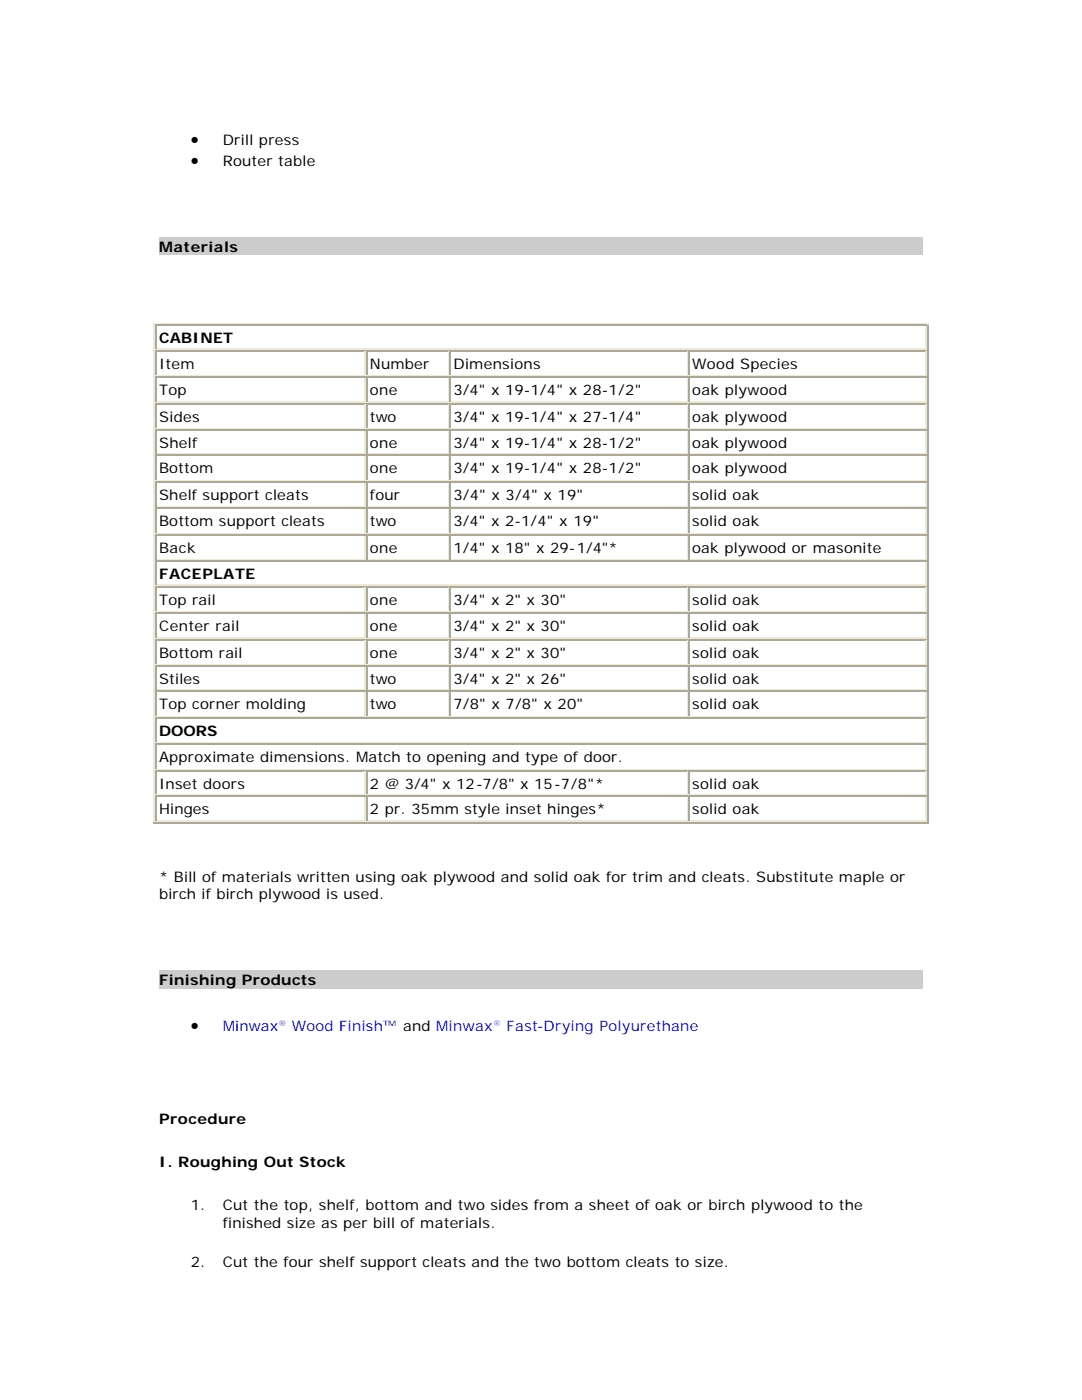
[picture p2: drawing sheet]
<svg xmlns="http://www.w3.org/2000/svg" width="216mm" height="279mm" viewBox="0 0 216 279" stroke-linecap="round" stroke-linejoin="round" font-family="sans-serif">
<defs><g id="words">
<g font-size="3.4">
<text x="38.1" y="28.8">•</text>
<text x="38.1" y="33.1">•</text>
<text x="38.1" y="205.8">•</text>
</g>
<g font-size="2.9">
<text x="44.4" y="28.8">Drill press</text>
<text x="44.4" y="33.1">Router table</text>
<text x="31.7" y="50.3">Materials</text>
<text x="31.7" y="68.5">CABINET</text>
<text x="31.7" y="73.6">Item</text>
<text x="73.8" y="73.6">Number</text>
<text x="90.5" y="73.6">Dimensions</text>
<text x="138.1" y="73.6">Wood Species</text>
<text x="31.7" y="78.8">Top</text>
<text x="73.8" y="78.8">one</text>
<text x="90.5" y="78.8">3/4&quot; x 19-1/4&quot; x 28-1/2&quot;</text>
<text x="138.1" y="78.8">oak plywood</text>
<text x="31.7" y="84.1">Sides</text>
<text x="31.7" y="89.4">Shelf</text>
<text x="73.8" y="84.1">two</text>
<text x="73.8" y="89.4">one</text>
<text x="90.5" y="84.1">3/4&quot; x 19-1/4&quot; x 27-1/4&quot;</text>
<text x="90.5" y="89.4">3/4&quot; x 19-1/4&quot; x 28-1/2&quot;</text>
<text x="138.1" y="84.1">oak plywood</text>
<text x="138.1" y="89.4">oak plywood</text>
<text x="31.7" y="94.5">Bottom</text>
<text x="73.8" y="94.5">one</text>
<text x="90.5" y="94.5">3/4&quot; x 19-1/4&quot; x 28-1/2&quot;</text>
<text x="138.1" y="94.5">oak plywood</text>
<text x="31.7" y="99.7">Shelf support cleats</text>
<text x="73.8" y="99.7">four</text>
<text x="90.5" y="99.7">3/4&quot; x 3/4&quot; x 19&quot;</text>
<text x="138.1" y="99.7">solid oak</text>
<text x="31.7" y="105">Bottom support cleats</text>
<text x="73.8" y="105">two</text>
<text x="90.5" y="105">3/4&quot; x 2-1/4&quot; x 19&quot;</text>
<text x="138.1" y="105">solid oak</text>
<text x="31.7" y="110.3">Back</text>
<text x="73.8" y="110.3">one</text>
<text x="90.5" y="110.3">1/4&quot; x 18&quot; x 29-1/4&quot;*</text>
<text x="138.1" y="110.3">oak plywood or masonite</text>
<text x="31.7" y="115.6">FACEPLATE</text>
<text x="31.7" y="120.7">Top rail</text>
<text x="31.7" y="125.9">Center rail</text>
<text x="73.8" y="120.7">one</text>
<text x="73.8" y="125.9">one</text>
<text x="90.5" y="120.7">3/4&quot; x 2&quot; x 30&quot;</text>
<text x="90.5" y="125.9">3/4&quot; x 2&quot; x 30&quot;</text>
<text x="138.1" y="120.7">solid oak</text>
<text x="138.1" y="125.9">solid oak</text>
<text x="31.7" y="131.2">Bottom rail</text>
<text x="73.8" y="131.2">one</text>
<text x="90.5" y="131.2">3/4&quot; x 2&quot; x 30&quot;</text>
<text x="138.1" y="131.2">solid oak</text>
<text x="31.7" y="136.5">Stiles</text>
<text x="73.8" y="136.5">two</text>
<text x="90.5" y="136.5">3/4&quot; x 2&quot; x 26&quot;</text>
<text x="138.1" y="136.5">solid oak</text>
<text x="31.7" y="141.6">Top corner molding</text>
<text x="73.8" y="141.6">two</text>
<text x="90.5" y="141.6">7/8&quot; x 7/8&quot; x 20&quot;</text>
<text x="138.1" y="141.6">solid oak</text>
<text x="31.7" y="146.8">DOORS</text>
<text x="31.7" y="152.1">Approximate dimensions. Match to opening and type of door.</text>
<text x="31.7" y="157.4">Inset doors</text>
<text x="73.8" y="157.4">2 @ 3/4&quot; x 12-7/8&quot; x 15-7/8&quot;*</text>
<text x="138.1" y="157.4">solid oak</text>
<text x="31.7" y="162.5">Hinges</text>
<text x="73.8" y="162.5">2 pr. 35mm style inset hinges*</text>
<text x="138.1" y="162.5">solid oak</text>
<text x="31.7" y="175.9">* Bill of materials written using oak plywood and solid oak for trim and cleats. Substitute maple or</text>
<text x="31.7" y="179.4">birch if birch plywood is used.</text>
<text x="31.7" y="196.6">Finishing Products</text>
<text x="31.7" y="224.4">Procedure</text>
<text x="31.7" y="232.8">I. Roughing Out Stock</text>
<text x="38.1" y="241.6">1.</text>
<text x="44.4" y="241.6">Cut the top, shelf, bottom and two sides from a sheet of oak or birch plywood to the</text>
<text x="44.4" y="245">finished size as per bill of materials.</text>
<text x="38.1" y="252.9">2.</text>
<text x="44.4" y="252.9">Cut the four shelf support cleats and the two bottom cleats to size.</text>
</g>
<g font-size="2.9" fill="#00f">
<text x="44.4" y="205.8">Minwax</text>
<text x="58.2" y="205.8">Wood Finish™ and Minwax</text>
<text x="101.1" y="205.8">Fast-Drying Polyurethane</text>
</g>
<g font-size="1.6" fill="#00f">
<text x="55.6" y="204.8">®</text>
<text x="98.4" y="204.8">®</text>
</g>
</g></defs>
<path d="M31.7 47.4h152.4v3.4h-152.4z" fill="#ccc"/>
<g fill="#ece9d8">
<path d="M30.7 64.6h.3v1h-.3z"/>
<path d="M30.7 64.6h.3v.2h-.3z"/>
</g>
<path d="M31 64.7h153.9" fill="none" stroke="#ece9d8" stroke-width=".26"/>
<path d="M184.9 64.6h.3v1h-.3z" fill="#aca899"/>
<path d="M184.9 64.6h.3v.2h-.3z" fill="#ece9d8"/>
<path d="M31 64.8h.2v.3h-.2z" fill="#aca899"/>
<path d="M31.2 65h153.5" fill="none" stroke="#aca899" stroke-width=".26"/>
<path d="M184.7 64.8h.2v.3h-.2z" fill="#ece9d8"/>
<g fill="#aca899">
<path d="M184.7 64.8h.2v.3h-.2z"/>
<path d="M31 69.6h.2v.2h-.2z"/>
</g>
<path d="M31 69.6h.2v.2h-.2z" fill="#ece9d8"/>
<path d="M31.2 69.7h153.5" fill="none" stroke="#ece9d8" stroke-width=".26"/>
<path d="M184.7 69.6h.2v.2h-.2z" fill="#ece9d8"/>
<path d="M31.1 65.1v4.5M185.1 65.6v4.2" fill="none" stroke="#aca899" stroke-width=".26"/>
<path d="M30.8 65.6v4.2M184.8 65.1v4.5" fill="none" stroke="#ece9d8" stroke-width=".26"/>
<path d="M30.7 69.8h.3v.8h-.3z" fill="#ece9d8"/>
<g fill="#aca899">
<path d="M184.9 69.8h.3v.8h-.3z"/>
<path d="M31 69.8h.2v.3h-.2z"/>
</g>
<path d="M31.2 70h41.6" fill="none" stroke="#aca899" stroke-width=".26"/>
<path d="M72.8 69.8h.2v.3h-.2z" fill="#ece9d8"/>
<g fill="#aca899">
<path d="M72.8 69.8h.2v.3h-.2z"/>
<path d="M31 74.9h.2v.2h-.2z"/>
</g>
<path d="M31 74.9h.2v.2h-.2z" fill="#ece9d8"/>
<path d="M31.2 75h41.6" fill="none" stroke="#ece9d8" stroke-width=".26"/>
<path d="M72.8 74.9h.2v.2h-.2z" fill="#ece9d8"/>
<path d="M31.1 70.1v4.8" fill="none" stroke="#aca899" stroke-width=".26"/>
<path d="M30.8 70.6v4.5M72.9 70.1v4.8" fill="none" stroke="#ece9d8" stroke-width=".26"/>
<path d="M73 69.8h.3v.3h-.3z" fill="#aca899"/>
<path d="M73.3 70h16.1" fill="none" stroke="#aca899" stroke-width=".26"/>
<path d="M89.4 69.8h.3v.3h-.3z" fill="#ece9d8"/>
<g fill="#aca899">
<path d="M89.4 69.8h.3v.3h-.3z"/>
<path d="M73 74.9h.3v.2h-.3z"/>
</g>
<path d="M73 74.9h.3v.2h-.3z" fill="#ece9d8"/>
<path d="M73.3 75h16.1" fill="none" stroke="#ece9d8" stroke-width=".26"/>
<path d="M89.4 74.9h.3v.2h-.3z" fill="#ece9d8"/>
<path d="M73.2 70.1v4.8" fill="none" stroke="#aca899" stroke-width=".26"/>
<path d="M89.6 70.1v4.8" fill="none" stroke="#ece9d8" stroke-width=".26"/>
<path d="M89.7 69.8h.3v.3h-.3z" fill="#aca899"/>
<path d="M90 70h47.1" fill="none" stroke="#aca899" stroke-width=".26"/>
<path d="M137.1 69.8h.2v.3h-.2z" fill="#ece9d8"/>
<g fill="#aca899">
<path d="M137.1 69.8h.2v.3h-.2z"/>
<path d="M89.7 74.9h.3v.2h-.3z"/>
</g>
<path d="M89.7 74.9h.3v.2h-.3z" fill="#ece9d8"/>
<path d="M90 75h47.1" fill="none" stroke="#ece9d8" stroke-width=".26"/>
<path d="M137.1 74.9h.2v.2h-.2z" fill="#ece9d8"/>
<path d="M89.8 70.1v4.8" fill="none" stroke="#aca899" stroke-width=".26"/>
<path d="M137.2 70.1v4.8" fill="none" stroke="#ece9d8" stroke-width=".26"/>
<path d="M137.3 69.8h.3v.3h-.3z" fill="#aca899"/>
<path d="M137.6 70h47.1" fill="none" stroke="#aca899" stroke-width=".26"/>
<path d="M184.7 69.8h.2v.3h-.2z" fill="#ece9d8"/>
<g fill="#aca899">
<path d="M184.7 69.8h.2v.3h-.2z"/>
<path d="M137.3 74.9h.3v.2h-.3z"/>
</g>
<path d="M137.3 74.9h.3v.2h-.3z" fill="#ece9d8"/>
<path d="M137.6 75h47.1" fill="none" stroke="#ece9d8" stroke-width=".26"/>
<path d="M184.7 74.9h.2v.2h-.2z" fill="#ece9d8"/>
<path d="M137.5 70.1v4.8M185.1 70.6v4.5" fill="none" stroke="#aca899" stroke-width=".26"/>
<path d="M184.8 70.1v4.8" fill="none" stroke="#ece9d8" stroke-width=".26"/>
<path d="M30.7 75.1h.3v.8h-.3z" fill="#ece9d8"/>
<g fill="#aca899">
<path d="M184.9 75.1h.3v.8h-.3z"/>
<path d="M31 75.1h.2v.3h-.2z"/>
</g>
<path d="M31.2 75.3h41.6" fill="none" stroke="#aca899" stroke-width=".26"/>
<path d="M72.8 75.1h.2v.3h-.2z" fill="#ece9d8"/>
<g fill="#aca899">
<path d="M72.8 75.1h.2v.3h-.2z"/>
<path d="M31 80.2h.2v.2h-.2z"/>
</g>
<path d="M31 80.2h.2v.2h-.2z" fill="#ece9d8"/>
<path d="M31.2 80.3h41.6" fill="none" stroke="#ece9d8" stroke-width=".26"/>
<path d="M72.8 80.2h.2v.2h-.2z" fill="#ece9d8"/>
<path d="M31.1 75.4v4.8" fill="none" stroke="#aca899" stroke-width=".26"/>
<path d="M30.8 75.9v4.5M72.9 75.4v4.8" fill="none" stroke="#ece9d8" stroke-width=".26"/>
<path d="M73 75.1h.3v.3h-.3z" fill="#aca899"/>
<path d="M73.3 75.3h16.1" fill="none" stroke="#aca899" stroke-width=".26"/>
<path d="M89.4 75.1h.3v.3h-.3z" fill="#ece9d8"/>
<g fill="#aca899">
<path d="M89.4 75.1h.3v.3h-.3z"/>
<path d="M73 80.2h.3v.2h-.3z"/>
</g>
<path d="M73 80.2h.3v.2h-.3z" fill="#ece9d8"/>
<path d="M73.3 80.3h16.1" fill="none" stroke="#ece9d8" stroke-width=".26"/>
<path d="M89.4 80.2h.3v.2h-.3z" fill="#ece9d8"/>
<path d="M73.2 75.4v4.8" fill="none" stroke="#aca899" stroke-width=".26"/>
<path d="M89.6 75.4v4.8" fill="none" stroke="#ece9d8" stroke-width=".26"/>
<path d="M89.7 75.1h.3v.3h-.3z" fill="#aca899"/>
<path d="M90 75.3h47.1" fill="none" stroke="#aca899" stroke-width=".26"/>
<path d="M137.1 75.1h.2v.3h-.2z" fill="#ece9d8"/>
<g fill="#aca899">
<path d="M137.1 75.1h.2v.3h-.2z"/>
<path d="M89.7 80.2h.3v.2h-.3z"/>
</g>
<path d="M89.7 80.2h.3v.2h-.3z" fill="#ece9d8"/>
<path d="M90 80.3h47.1" fill="none" stroke="#ece9d8" stroke-width=".26"/>
<path d="M137.1 80.2h.2v.2h-.2z" fill="#ece9d8"/>
<path d="M89.8 75.4v4.8" fill="none" stroke="#aca899" stroke-width=".26"/>
<path d="M137.2 75.4v4.8" fill="none" stroke="#ece9d8" stroke-width=".26"/>
<path d="M137.3 75.1h.3v.3h-.3z" fill="#aca899"/>
<path d="M137.6 75.3h47.1" fill="none" stroke="#aca899" stroke-width=".26"/>
<path d="M184.7 75.1h.2v.3h-.2z" fill="#ece9d8"/>
<g fill="#aca899">
<path d="M184.7 75.1h.2v.3h-.2z"/>
<path d="M137.3 80.2h.3v.2h-.3z"/>
</g>
<path d="M137.3 80.2h.3v.2h-.3z" fill="#ece9d8"/>
<path d="M137.6 80.3h47.1" fill="none" stroke="#ece9d8" stroke-width=".26"/>
<path d="M184.7 80.2h.2v.2h-.2z" fill="#ece9d8"/>
<path d="M137.5 75.4v4.8M185.1 75.9v4.5" fill="none" stroke="#aca899" stroke-width=".26"/>
<path d="M184.8 75.4v4.8" fill="none" stroke="#ece9d8" stroke-width=".26"/>
<path d="M30.7 80.4h.3v.8h-.3z" fill="#ece9d8"/>
<g fill="#aca899">
<path d="M184.9 80.4h.3v.8h-.3z"/>
<path d="M31 80.4h.2v.3h-.2z"/>
</g>
<path d="M31.2 80.6h41.6" fill="none" stroke="#aca899" stroke-width=".26"/>
<path d="M72.8 80.4h.2v.3h-.2z" fill="#ece9d8"/>
<g fill="#aca899">
<path d="M72.8 80.4h.2v.3h-.2z"/>
<path d="M31 85.5h.2v.2h-.2z"/>
</g>
<path d="M31 85.5h.2v.2h-.2z" fill="#ece9d8"/>
<path d="M31.2 85.6h41.6" fill="none" stroke="#ece9d8" stroke-width=".26"/>
<path d="M72.8 85.5h.2v.2h-.2z" fill="#ece9d8"/>
<path d="M31.1 80.7v4.8" fill="none" stroke="#aca899" stroke-width=".26"/>
<path d="M30.8 81.2v4.5M72.9 80.7v4.8" fill="none" stroke="#ece9d8" stroke-width=".26"/>
<path d="M73 80.4h.3v.3h-.3z" fill="#aca899"/>
<path d="M73.3 80.6h16.1" fill="none" stroke="#aca899" stroke-width=".26"/>
<path d="M89.4 80.4h.3v.3h-.3z" fill="#ece9d8"/>
<g fill="#aca899">
<path d="M89.4 80.4h.3v.3h-.3z"/>
<path d="M73 85.5h.3v.2h-.3z"/>
</g>
<path d="M73 85.5h.3v.2h-.3z" fill="#ece9d8"/>
<path d="M73.3 85.6h16.1" fill="none" stroke="#ece9d8" stroke-width=".26"/>
<path d="M89.4 85.5h.3v.2h-.3z" fill="#ece9d8"/>
<path d="M73.2 80.7v4.8" fill="none" stroke="#aca899" stroke-width=".26"/>
<path d="M89.6 80.7v4.8" fill="none" stroke="#ece9d8" stroke-width=".26"/>
<path d="M89.7 80.4h.3v.3h-.3z" fill="#aca899"/>
<path d="M90 80.6h47.1" fill="none" stroke="#aca899" stroke-width=".26"/>
<path d="M137.1 80.4h.2v.3h-.2z" fill="#ece9d8"/>
<g fill="#aca899">
<path d="M137.1 80.4h.2v.3h-.2z"/>
<path d="M89.7 85.5h.3v.2h-.3z"/>
</g>
<path d="M89.7 85.5h.3v.2h-.3z" fill="#ece9d8"/>
<path d="M90 85.6h47.1" fill="none" stroke="#ece9d8" stroke-width=".26"/>
<path d="M137.1 85.5h.2v.2h-.2z" fill="#ece9d8"/>
<path d="M89.8 80.7v4.8" fill="none" stroke="#aca899" stroke-width=".26"/>
<path d="M137.2 80.7v4.8" fill="none" stroke="#ece9d8" stroke-width=".26"/>
<path d="M137.3 80.4h.3v.3h-.3z" fill="#aca899"/>
<path d="M137.6 80.6h47.1" fill="none" stroke="#aca899" stroke-width=".26"/>
<path d="M184.7 80.4h.2v.3h-.2z" fill="#ece9d8"/>
<g fill="#aca899">
<path d="M184.7 80.4h.2v.3h-.2z"/>
<path d="M137.3 85.5h.3v.2h-.3z"/>
</g>
<path d="M137.3 85.5h.3v.2h-.3z" fill="#ece9d8"/>
<path d="M137.6 85.6h47.1" fill="none" stroke="#ece9d8" stroke-width=".26"/>
<path d="M184.7 85.5h.2v.2h-.2z" fill="#ece9d8"/>
<path d="M137.5 80.7v4.8M185.1 81.2v4.5" fill="none" stroke="#aca899" stroke-width=".26"/>
<path d="M184.8 80.7v4.8" fill="none" stroke="#ece9d8" stroke-width=".26"/>
<path d="M30.7 85.7h.3v.8h-.3z" fill="#ece9d8"/>
<g fill="#aca899">
<path d="M184.9 85.7h.3v.8h-.3z"/>
<path d="M31 85.7h.2v.3h-.2z"/>
</g>
<path d="M31.2 85.9h41.6" fill="none" stroke="#aca899" stroke-width=".26"/>
<path d="M72.8 85.7h.2v.3h-.2z" fill="#ece9d8"/>
<g fill="#aca899">
<path d="M72.8 85.7h.2v.3h-.2z"/>
<path d="M31 90.5h.2v.3h-.2z"/>
</g>
<path d="M31 90.5h.2v.3h-.2z" fill="#ece9d8"/>
<path d="M31.2 90.6h41.6" fill="none" stroke="#ece9d8" stroke-width=".26"/>
<path d="M72.8 90.5h.2v.3h-.2z" fill="#ece9d8"/>
<path d="M31.1 86v4.5" fill="none" stroke="#aca899" stroke-width=".26"/>
<path d="M30.8 86.5v4.3M72.9 86v4.5" fill="none" stroke="#ece9d8" stroke-width=".26"/>
<path d="M73 85.7h.3v.3h-.3z" fill="#aca899"/>
<path d="M73.3 85.9h16.1" fill="none" stroke="#aca899" stroke-width=".26"/>
<path d="M89.4 85.7h.3v.3h-.3z" fill="#ece9d8"/>
<g fill="#aca899">
<path d="M89.4 85.7h.3v.3h-.3z"/>
<path d="M73 90.5h.3v.3h-.3z"/>
</g>
<path d="M73 90.5h.3v.3h-.3z" fill="#ece9d8"/>
<path d="M73.3 90.6h16.1" fill="none" stroke="#ece9d8" stroke-width=".26"/>
<path d="M89.4 90.5h.3v.3h-.3z" fill="#ece9d8"/>
<path d="M73.2 86v4.5" fill="none" stroke="#aca899" stroke-width=".26"/>
<path d="M89.6 86v4.5" fill="none" stroke="#ece9d8" stroke-width=".26"/>
<path d="M89.7 85.7h.3v.3h-.3z" fill="#aca899"/>
<path d="M90 85.9h47.1" fill="none" stroke="#aca899" stroke-width=".26"/>
<path d="M137.1 85.7h.2v.3h-.2z" fill="#ece9d8"/>
<g fill="#aca899">
<path d="M137.1 85.7h.2v.3h-.2z"/>
<path d="M89.7 90.5h.3v.3h-.3z"/>
</g>
<path d="M89.7 90.5h.3v.3h-.3z" fill="#ece9d8"/>
<path d="M90 90.6h47.1" fill="none" stroke="#ece9d8" stroke-width=".26"/>
<path d="M137.1 90.5h.2v.3h-.2z" fill="#ece9d8"/>
<path d="M89.8 86v4.5" fill="none" stroke="#aca899" stroke-width=".26"/>
<path d="M137.2 86v4.5" fill="none" stroke="#ece9d8" stroke-width=".26"/>
<path d="M137.3 85.7h.3v.3h-.3z" fill="#aca899"/>
<path d="M137.6 85.9h47.1" fill="none" stroke="#aca899" stroke-width=".26"/>
<path d="M184.7 85.7h.2v.3h-.2z" fill="#ece9d8"/>
<g fill="#aca899">
<path d="M184.7 85.7h.2v.3h-.2z"/>
<path d="M137.3 90.5h.3v.3h-.3z"/>
</g>
<path d="M137.3 90.5h.3v.3h-.3z" fill="#ece9d8"/>
<path d="M137.6 90.6h47.1" fill="none" stroke="#ece9d8" stroke-width=".26"/>
<path d="M184.7 90.5h.2v.3h-.2z" fill="#ece9d8"/>
<path d="M137.5 86v4.5M185.1 86.5v4.3" fill="none" stroke="#aca899" stroke-width=".26"/>
<path d="M184.8 86v4.5" fill="none" stroke="#ece9d8" stroke-width=".26"/>
<path d="M30.7 90.8h.3v.7h-.3z" fill="#ece9d8"/>
<g fill="#aca899">
<path d="M184.9 90.8h.3v.7h-.3z"/>
<path d="M31 90.8h.2v.2h-.2z"/>
</g>
<path d="M31.2 90.9h41.6" fill="none" stroke="#aca899" stroke-width=".26"/>
<path d="M72.8 90.8h.2v.2h-.2z" fill="#ece9d8"/>
<g fill="#aca899">
<path d="M72.8 90.8h.2v.2h-.2z"/>
<path d="M31 95.8h.2v.2h-.2z"/>
</g>
<path d="M31 95.8h.2v.2h-.2z" fill="#ece9d8"/>
<path d="M31.2 95.9h41.6" fill="none" stroke="#ece9d8" stroke-width=".26"/>
<path d="M72.8 95.8h.2v.2h-.2z" fill="#ece9d8"/>
<path d="M31.1 91v4.8" fill="none" stroke="#aca899" stroke-width=".26"/>
<path d="M30.8 91.5v4.5M72.9 91v4.8" fill="none" stroke="#ece9d8" stroke-width=".26"/>
<path d="M73 90.8h.3v.2h-.3z" fill="#aca899"/>
<path d="M73.3 90.9h16.1" fill="none" stroke="#aca899" stroke-width=".26"/>
<path d="M89.4 90.8h.3v.2h-.3z" fill="#ece9d8"/>
<g fill="#aca899">
<path d="M89.4 90.8h.3v.2h-.3z"/>
<path d="M73 95.8h.3v.2h-.3z"/>
</g>
<path d="M73 95.8h.3v.2h-.3z" fill="#ece9d8"/>
<path d="M73.3 95.9h16.1" fill="none" stroke="#ece9d8" stroke-width=".26"/>
<path d="M89.4 95.8h.3v.2h-.3z" fill="#ece9d8"/>
<path d="M73.2 91v4.8" fill="none" stroke="#aca899" stroke-width=".26"/>
<path d="M89.6 91v4.8" fill="none" stroke="#ece9d8" stroke-width=".26"/>
<path d="M89.7 90.8h.3v.2h-.3z" fill="#aca899"/>
<path d="M90 90.9h47.1" fill="none" stroke="#aca899" stroke-width=".26"/>
<path d="M137.1 90.8h.2v.2h-.2z" fill="#ece9d8"/>
<g fill="#aca899">
<path d="M137.1 90.8h.2v.2h-.2z"/>
<path d="M89.7 95.8h.3v.2h-.3z"/>
</g>
<path d="M89.7 95.8h.3v.2h-.3z" fill="#ece9d8"/>
<path d="M90 95.9h47.1" fill="none" stroke="#ece9d8" stroke-width=".26"/>
<path d="M137.1 95.8h.2v.2h-.2z" fill="#ece9d8"/>
<path d="M89.8 91v4.8" fill="none" stroke="#aca899" stroke-width=".26"/>
<path d="M137.2 91v4.8" fill="none" stroke="#ece9d8" stroke-width=".26"/>
<path d="M137.3 90.8h.3v.2h-.3z" fill="#aca899"/>
<path d="M137.6 90.9h47.1" fill="none" stroke="#aca899" stroke-width=".26"/>
<path d="M184.7 90.8h.2v.2h-.2z" fill="#ece9d8"/>
<g fill="#aca899">
<path d="M184.7 90.8h.2v.2h-.2z"/>
<path d="M137.3 95.8h.3v.2h-.3z"/>
</g>
<path d="M137.3 95.8h.3v.2h-.3z" fill="#ece9d8"/>
<path d="M137.6 95.9h47.1" fill="none" stroke="#ece9d8" stroke-width=".26"/>
<path d="M184.7 95.8h.2v.2h-.2z" fill="#ece9d8"/>
<path d="M137.5 91v4.8M185.1 91.5v4.5" fill="none" stroke="#aca899" stroke-width=".26"/>
<path d="M184.8 91v4.8" fill="none" stroke="#ece9d8" stroke-width=".26"/>
<path d="M30.7 96h.3v.8h-.3z" fill="#ece9d8"/>
<g fill="#aca899">
<path d="M184.9 96h.3v.8h-.3z"/>
<path d="M31 96h.2v.3h-.2z"/>
</g>
<path d="M31.2 96.2h41.6" fill="none" stroke="#aca899" stroke-width=".26"/>
<path d="M72.8 96h.2v.3h-.2z" fill="#ece9d8"/>
<g fill="#aca899">
<path d="M72.8 96h.2v.3h-.2z"/>
<path d="M31 101.1h.2v.2h-.2z"/>
</g>
<path d="M31 101.1h.2v.2h-.2z" fill="#ece9d8"/>
<path d="M31.2 101.2h41.6" fill="none" stroke="#ece9d8" stroke-width=".26"/>
<path d="M72.8 101.1h.2v.2h-.2z" fill="#ece9d8"/>
<path d="M31.1 96.3v4.8" fill="none" stroke="#aca899" stroke-width=".26"/>
<path d="M30.8 96.8v4.5M72.9 96.3v4.8" fill="none" stroke="#ece9d8" stroke-width=".26"/>
<path d="M73 96h.3v.3h-.3z" fill="#aca899"/>
<path d="M73.3 96.2h16.1" fill="none" stroke="#aca899" stroke-width=".26"/>
<path d="M89.4 96h.3v.3h-.3z" fill="#ece9d8"/>
<g fill="#aca899">
<path d="M89.4 96h.3v.3h-.3z"/>
<path d="M73 101.1h.3v.2h-.3z"/>
</g>
<path d="M73 101.1h.3v.2h-.3z" fill="#ece9d8"/>
<path d="M73.3 101.2h16.1" fill="none" stroke="#ece9d8" stroke-width=".26"/>
<path d="M89.4 101.1h.3v.2h-.3z" fill="#ece9d8"/>
<path d="M73.2 96.3v4.8" fill="none" stroke="#aca899" stroke-width=".26"/>
<path d="M89.6 96.3v4.8" fill="none" stroke="#ece9d8" stroke-width=".26"/>
<path d="M89.7 96h.3v.3h-.3z" fill="#aca899"/>
<path d="M90 96.2h47.1" fill="none" stroke="#aca899" stroke-width=".26"/>
<path d="M137.1 96h.2v.3h-.2z" fill="#ece9d8"/>
<g fill="#aca899">
<path d="M137.1 96h.2v.3h-.2z"/>
<path d="M89.7 101.1h.3v.2h-.3z"/>
</g>
<path d="M89.7 101.1h.3v.2h-.3z" fill="#ece9d8"/>
<path d="M90 101.2h47.1" fill="none" stroke="#ece9d8" stroke-width=".26"/>
<path d="M137.1 101.1h.2v.2h-.2z" fill="#ece9d8"/>
<path d="M89.8 96.3v4.8" fill="none" stroke="#aca899" stroke-width=".26"/>
<path d="M137.2 96.3v4.8" fill="none" stroke="#ece9d8" stroke-width=".26"/>
<path d="M137.3 96h.3v.3h-.3z" fill="#aca899"/>
<path d="M137.6 96.2h47.1" fill="none" stroke="#aca899" stroke-width=".26"/>
<path d="M184.7 96h.2v.3h-.2z" fill="#ece9d8"/>
<g fill="#aca899">
<path d="M184.7 96h.2v.3h-.2z"/>
<path d="M137.3 101.1h.3v.2h-.3z"/>
</g>
<path d="M137.3 101.1h.3v.2h-.3z" fill="#ece9d8"/>
<path d="M137.6 101.2h47.1" fill="none" stroke="#ece9d8" stroke-width=".26"/>
<path d="M184.7 101.1h.2v.2h-.2z" fill="#ece9d8"/>
<path d="M137.5 96.3v4.8M185.1 96.8v4.5" fill="none" stroke="#aca899" stroke-width=".26"/>
<path d="M184.8 96.3v4.8" fill="none" stroke="#ece9d8" stroke-width=".26"/>
<path d="M30.7 101.3h.3v.8h-.3z" fill="#ece9d8"/>
<g fill="#aca899">
<path d="M184.9 101.3h.3v.8h-.3z"/>
<path d="M31 101.3h.2v.3h-.2z"/>
</g>
<path d="M31.2 101.5h41.6" fill="none" stroke="#aca899" stroke-width=".26"/>
<path d="M72.8 101.3h.2v.3h-.2z" fill="#ece9d8"/>
<g fill="#aca899">
<path d="M72.8 101.3h.2v.3h-.2z"/>
<path d="M31 106.4h.2v.2h-.2z"/>
</g>
<path d="M31 106.4h.2v.2h-.2z" fill="#ece9d8"/>
<path d="M31.2 106.5h41.6" fill="none" stroke="#ece9d8" stroke-width=".26"/>
<path d="M72.8 106.4h.2v.2h-.2z" fill="#ece9d8"/>
<path d="M31.1 101.6v4.8" fill="none" stroke="#aca899" stroke-width=".26"/>
<path d="M30.8 102.1v4.5M72.9 101.6v4.8" fill="none" stroke="#ece9d8" stroke-width=".26"/>
<path d="M73 101.3h.3v.3h-.3z" fill="#aca899"/>
<path d="M73.3 101.5h16.1" fill="none" stroke="#aca899" stroke-width=".26"/>
<path d="M89.4 101.3h.3v.3h-.3z" fill="#ece9d8"/>
<g fill="#aca899">
<path d="M89.4 101.3h.3v.3h-.3z"/>
<path d="M73 106.4h.3v.2h-.3z"/>
</g>
<path d="M73 106.4h.3v.2h-.3z" fill="#ece9d8"/>
<path d="M73.3 106.5h16.1" fill="none" stroke="#ece9d8" stroke-width=".26"/>
<path d="M89.4 106.4h.3v.2h-.3z" fill="#ece9d8"/>
<path d="M73.2 101.6v4.8" fill="none" stroke="#aca899" stroke-width=".26"/>
<path d="M89.6 101.6v4.8" fill="none" stroke="#ece9d8" stroke-width=".26"/>
<path d="M89.7 101.3h.3v.3h-.3z" fill="#aca899"/>
<path d="M90 101.5h47.1" fill="none" stroke="#aca899" stroke-width=".26"/>
<path d="M137.1 101.3h.2v.3h-.2z" fill="#ece9d8"/>
<g fill="#aca899">
<path d="M137.1 101.3h.2v.3h-.2z"/>
<path d="M89.7 106.4h.3v.2h-.3z"/>
</g>
<path d="M89.7 106.4h.3v.2h-.3z" fill="#ece9d8"/>
<path d="M90 106.5h47.1" fill="none" stroke="#ece9d8" stroke-width=".26"/>
<path d="M137.1 106.4h.2v.2h-.2z" fill="#ece9d8"/>
<path d="M89.8 101.6v4.8" fill="none" stroke="#aca899" stroke-width=".26"/>
<path d="M137.2 101.6v4.8" fill="none" stroke="#ece9d8" stroke-width=".26"/>
<path d="M137.3 101.3h.3v.3h-.3z" fill="#aca899"/>
<path d="M137.6 101.5h47.1" fill="none" stroke="#aca899" stroke-width=".26"/>
<path d="M184.7 101.3h.2v.3h-.2z" fill="#ece9d8"/>
<g fill="#aca899">
<path d="M184.7 101.3h.2v.3h-.2z"/>
<path d="M137.3 106.4h.3v.2h-.3z"/>
</g>
<path d="M137.3 106.4h.3v.2h-.3z" fill="#ece9d8"/>
<path d="M137.6 106.5h47.1" fill="none" stroke="#ece9d8" stroke-width=".26"/>
<path d="M184.7 106.4h.2v.2h-.2z" fill="#ece9d8"/>
<path d="M137.5 101.6v4.8M185.1 102.1v4.5" fill="none" stroke="#aca899" stroke-width=".26"/>
<path d="M184.8 101.6v4.8" fill="none" stroke="#ece9d8" stroke-width=".26"/>
<path d="M30.7 106.6h.3v.8h-.3z" fill="#ece9d8"/>
<g fill="#aca899">
<path d="M184.9 106.6h.3v.8h-.3z"/>
<path d="M31 106.6h.2v.3h-.2z"/>
</g>
<path d="M31.2 106.8h41.6" fill="none" stroke="#aca899" stroke-width=".26"/>
<path d="M72.8 106.6h.2v.3h-.2z" fill="#ece9d8"/>
<g fill="#aca899">
<path d="M72.8 106.6h.2v.3h-.2z"/>
<path d="M31 111.7h.2v.2h-.2z"/>
</g>
<path d="M31 111.7h.2v.2h-.2z" fill="#ece9d8"/>
<path d="M31.2 111.8h41.6" fill="none" stroke="#ece9d8" stroke-width=".26"/>
<path d="M72.8 111.7h.2v.2h-.2z" fill="#ece9d8"/>
<path d="M31.1 106.9v4.8" fill="none" stroke="#aca899" stroke-width=".26"/>
<path d="M30.8 107.4v4.5M72.9 106.9v4.8" fill="none" stroke="#ece9d8" stroke-width=".26"/>
<path d="M73 106.6h.3v.3h-.3z" fill="#aca899"/>
<path d="M73.3 106.8h16.1" fill="none" stroke="#aca899" stroke-width=".26"/>
<path d="M89.4 106.6h.3v.3h-.3z" fill="#ece9d8"/>
<g fill="#aca899">
<path d="M89.4 106.6h.3v.3h-.3z"/>
<path d="M73 111.7h.3v.2h-.3z"/>
</g>
<path d="M73 111.7h.3v.2h-.3z" fill="#ece9d8"/>
<path d="M73.3 111.8h16.1" fill="none" stroke="#ece9d8" stroke-width=".26"/>
<path d="M89.4 111.7h.3v.2h-.3z" fill="#ece9d8"/>
<path d="M73.2 106.9v4.8" fill="none" stroke="#aca899" stroke-width=".26"/>
<path d="M89.6 106.9v4.8" fill="none" stroke="#ece9d8" stroke-width=".26"/>
<path d="M89.7 106.6h.3v.3h-.3z" fill="#aca899"/>
<path d="M90 106.8h47.1" fill="none" stroke="#aca899" stroke-width=".26"/>
<path d="M137.1 106.6h.2v.3h-.2z" fill="#ece9d8"/>
<g fill="#aca899">
<path d="M137.1 106.6h.2v.3h-.2z"/>
<path d="M89.7 111.7h.3v.2h-.3z"/>
</g>
<path d="M89.7 111.7h.3v.2h-.3z" fill="#ece9d8"/>
<path d="M90 111.8h47.1" fill="none" stroke="#ece9d8" stroke-width=".26"/>
<path d="M137.1 111.7h.2v.2h-.2z" fill="#ece9d8"/>
<path d="M89.8 106.9v4.8" fill="none" stroke="#aca899" stroke-width=".26"/>
<path d="M137.2 106.9v4.8" fill="none" stroke="#ece9d8" stroke-width=".26"/>
<path d="M137.3 106.6h.3v.3h-.3z" fill="#aca899"/>
<path d="M137.6 106.8h47.1" fill="none" stroke="#aca899" stroke-width=".26"/>
<path d="M184.7 106.6h.2v.3h-.2z" fill="#ece9d8"/>
<g fill="#aca899">
<path d="M184.7 106.6h.2v.3h-.2z"/>
<path d="M137.3 111.7h.3v.2h-.3z"/>
</g>
<path d="M137.3 111.7h.3v.2h-.3z" fill="#ece9d8"/>
<path d="M137.6 111.8h47.1" fill="none" stroke="#ece9d8" stroke-width=".26"/>
<path d="M184.7 111.7h.2v.2h-.2z" fill="#ece9d8"/>
<path d="M137.5 106.9v4.8M185.1 107.4v4.5" fill="none" stroke="#aca899" stroke-width=".26"/>
<path d="M184.8 106.9v4.8" fill="none" stroke="#ece9d8" stroke-width=".26"/>
<path d="M30.7 111.9h.3v.8h-.3z" fill="#ece9d8"/>
<g fill="#aca899">
<path d="M184.9 111.9h.3v.8h-.3z"/>
<path d="M31 111.9h.2v.3h-.2z"/>
</g>
<path d="M31.2 112.1h153.5" fill="none" stroke="#aca899" stroke-width=".26"/>
<path d="M184.7 111.9h.2v.3h-.2z" fill="#ece9d8"/>
<g fill="#aca899">
<path d="M184.7 111.9h.2v.3h-.2z"/>
<path d="M31 116.7h.2v.2h-.2z"/>
</g>
<path d="M31 116.7h.2v.2h-.2z" fill="#ece9d8"/>
<path d="M31.2 116.8h153.5" fill="none" stroke="#ece9d8" stroke-width=".26"/>
<path d="M184.7 116.7h.2v.2h-.2z" fill="#ece9d8"/>
<path d="M31.1 112.2v4.5M185.1 112.7v4.2" fill="none" stroke="#aca899" stroke-width=".26"/>
<path d="M30.8 112.7v4.2M184.8 112.2v4.5" fill="none" stroke="#ece9d8" stroke-width=".26"/>
<path d="M30.7 116.9h.3v.8h-.3z" fill="#ece9d8"/>
<g fill="#aca899">
<path d="M184.9 116.9h.3v.8h-.3z"/>
<path d="M31 116.9h.2v.3h-.2z"/>
</g>
<path d="M31.2 117.1h41.6" fill="none" stroke="#aca899" stroke-width=".26"/>
<path d="M72.8 116.9h.2v.3h-.2z" fill="#ece9d8"/>
<g fill="#aca899">
<path d="M72.8 116.9h.2v.3h-.2z"/>
<path d="M31 122h.2v.2h-.2z"/>
</g>
<path d="M31 122h.2v.2h-.2z" fill="#ece9d8"/>
<path d="M31.2 122.1h41.6" fill="none" stroke="#ece9d8" stroke-width=".26"/>
<path d="M72.8 122h.2v.2h-.2z" fill="#ece9d8"/>
<path d="M31.1 117.2v4.8" fill="none" stroke="#aca899" stroke-width=".26"/>
<path d="M30.8 117.7v4.5M72.9 117.2v4.8" fill="none" stroke="#ece9d8" stroke-width=".26"/>
<path d="M73 116.9h.3v.3h-.3z" fill="#aca899"/>
<path d="M73.3 117.1h16.1" fill="none" stroke="#aca899" stroke-width=".26"/>
<path d="M89.4 116.9h.3v.3h-.3z" fill="#ece9d8"/>
<g fill="#aca899">
<path d="M89.4 116.9h.3v.3h-.3z"/>
<path d="M73 122h.3v.2h-.3z"/>
</g>
<path d="M73 122h.3v.2h-.3z" fill="#ece9d8"/>
<path d="M73.3 122.1h16.1" fill="none" stroke="#ece9d8" stroke-width=".26"/>
<path d="M89.4 122h.3v.2h-.3z" fill="#ece9d8"/>
<path d="M73.2 117.2v4.8" fill="none" stroke="#aca899" stroke-width=".26"/>
<path d="M89.6 117.2v4.8" fill="none" stroke="#ece9d8" stroke-width=".26"/>
<path d="M89.7 116.9h.3v.3h-.3z" fill="#aca899"/>
<path d="M90 117.1h47.1" fill="none" stroke="#aca899" stroke-width=".26"/>
<path d="M137.1 116.9h.2v.3h-.2z" fill="#ece9d8"/>
<g fill="#aca899">
<path d="M137.1 116.9h.2v.3h-.2z"/>
<path d="M89.7 122h.3v.2h-.3z"/>
</g>
<path d="M89.7 122h.3v.2h-.3z" fill="#ece9d8"/>
<path d="M90 122.1h47.1" fill="none" stroke="#ece9d8" stroke-width=".26"/>
<path d="M137.1 122h.2v.2h-.2z" fill="#ece9d8"/>
<path d="M89.8 117.2v4.8" fill="none" stroke="#aca899" stroke-width=".26"/>
<path d="M137.2 117.2v4.8" fill="none" stroke="#ece9d8" stroke-width=".26"/>
<path d="M137.3 116.9h.3v.3h-.3z" fill="#aca899"/>
<path d="M137.6 117.1h47.1" fill="none" stroke="#aca899" stroke-width=".26"/>
<path d="M184.7 116.9h.2v.3h-.2z" fill="#ece9d8"/>
<g fill="#aca899">
<path d="M184.7 116.9h.2v.3h-.2z"/>
<path d="M137.3 122h.3v.2h-.3z"/>
</g>
<path d="M137.3 122h.3v.2h-.3z" fill="#ece9d8"/>
<path d="M137.6 122.1h47.1" fill="none" stroke="#ece9d8" stroke-width=".26"/>
<path d="M184.7 122h.2v.2h-.2z" fill="#ece9d8"/>
<path d="M137.5 117.2v4.8M185.1 117.7v4.5" fill="none" stroke="#aca899" stroke-width=".26"/>
<path d="M184.8 117.2v4.8" fill="none" stroke="#ece9d8" stroke-width=".26"/>
<path d="M30.7 122.2h.3v.8h-.3z" fill="#ece9d8"/>
<g fill="#aca899">
<path d="M184.9 122.2h.3v.8h-.3z"/>
<path d="M31 122.2h.2v.3h-.2z"/>
</g>
<path d="M31.2 122.4h41.6" fill="none" stroke="#aca899" stroke-width=".26"/>
<path d="M72.8 122.2h.2v.3h-.2z" fill="#ece9d8"/>
<g fill="#aca899">
<path d="M72.8 122.2h.2v.3h-.2z"/>
<path d="M31 127.3h.2v.2h-.2z"/>
</g>
<path d="M31 127.3h.2v.2h-.2z" fill="#ece9d8"/>
<path d="M31.2 127.4h41.6" fill="none" stroke="#ece9d8" stroke-width=".26"/>
<path d="M72.8 127.3h.2v.2h-.2z" fill="#ece9d8"/>
<path d="M31.1 122.5v4.8" fill="none" stroke="#aca899" stroke-width=".26"/>
<path d="M30.8 123v4.5M72.9 122.5v4.8" fill="none" stroke="#ece9d8" stroke-width=".26"/>
<path d="M73 122.2h.3v.3h-.3z" fill="#aca899"/>
<path d="M73.3 122.4h16.1" fill="none" stroke="#aca899" stroke-width=".26"/>
<path d="M89.4 122.2h.3v.3h-.3z" fill="#ece9d8"/>
<g fill="#aca899">
<path d="M89.4 122.2h.3v.3h-.3z"/>
<path d="M73 127.3h.3v.2h-.3z"/>
</g>
<path d="M73 127.3h.3v.2h-.3z" fill="#ece9d8"/>
<path d="M73.3 127.4h16.1" fill="none" stroke="#ece9d8" stroke-width=".26"/>
<path d="M89.4 127.3h.3v.2h-.3z" fill="#ece9d8"/>
<path d="M73.2 122.5v4.8" fill="none" stroke="#aca899" stroke-width=".26"/>
<path d="M89.6 122.5v4.8" fill="none" stroke="#ece9d8" stroke-width=".26"/>
<path d="M89.7 122.2h.3v.3h-.3z" fill="#aca899"/>
<path d="M90 122.4h47.1" fill="none" stroke="#aca899" stroke-width=".26"/>
<path d="M137.1 122.2h.2v.3h-.2z" fill="#ece9d8"/>
<g fill="#aca899">
<path d="M137.1 122.2h.2v.3h-.2z"/>
<path d="M89.7 127.3h.3v.2h-.3z"/>
</g>
<path d="M89.7 127.3h.3v.2h-.3z" fill="#ece9d8"/>
<path d="M90 127.4h47.1" fill="none" stroke="#ece9d8" stroke-width=".26"/>
<path d="M137.1 127.3h.2v.2h-.2z" fill="#ece9d8"/>
<path d="M89.8 122.5v4.8" fill="none" stroke="#aca899" stroke-width=".26"/>
<path d="M137.2 122.5v4.8" fill="none" stroke="#ece9d8" stroke-width=".26"/>
<path d="M137.3 122.2h.3v.3h-.3z" fill="#aca899"/>
<path d="M137.6 122.4h47.1" fill="none" stroke="#aca899" stroke-width=".26"/>
<path d="M184.7 122.2h.2v.3h-.2z" fill="#ece9d8"/>
<g fill="#aca899">
<path d="M184.7 122.2h.2v.3h-.2z"/>
<path d="M137.3 127.3h.3v.2h-.3z"/>
</g>
<path d="M137.3 127.3h.3v.2h-.3z" fill="#ece9d8"/>
<path d="M137.6 127.4h47.1" fill="none" stroke="#ece9d8" stroke-width=".26"/>
<path d="M184.7 127.3h.2v.2h-.2z" fill="#ece9d8"/>
<path d="M137.5 122.5v4.8M185.1 123v4.5" fill="none" stroke="#aca899" stroke-width=".26"/>
<path d="M184.8 122.5v4.8" fill="none" stroke="#ece9d8" stroke-width=".26"/>
<path d="M30.7 127.5h.3v.8h-.3z" fill="#ece9d8"/>
<g fill="#aca899">
<path d="M184.9 127.5h.3v.8h-.3z"/>
<path d="M31 127.5h.2v.3h-.2z"/>
</g>
<path d="M31.2 127.7h41.6" fill="none" stroke="#aca899" stroke-width=".26"/>
<path d="M72.8 127.5h.2v.3h-.2z" fill="#ece9d8"/>
<g fill="#aca899">
<path d="M72.8 127.5h.2v.3h-.2z"/>
<path d="M31 132.6h.2v.2h-.2z"/>
</g>
<path d="M31 132.6h.2v.2h-.2z" fill="#ece9d8"/>
<path d="M31.2 132.7h41.6" fill="none" stroke="#ece9d8" stroke-width=".26"/>
<path d="M72.8 132.6h.2v.2h-.2z" fill="#ece9d8"/>
<path d="M31.1 127.8v4.8" fill="none" stroke="#aca899" stroke-width=".26"/>
<path d="M30.8 128.3v4.5M72.9 127.8v4.8" fill="none" stroke="#ece9d8" stroke-width=".26"/>
<path d="M73 127.5h.3v.3h-.3z" fill="#aca899"/>
<path d="M73.3 127.7h16.1" fill="none" stroke="#aca899" stroke-width=".26"/>
<path d="M89.4 127.5h.3v.3h-.3z" fill="#ece9d8"/>
<g fill="#aca899">
<path d="M89.4 127.5h.3v.3h-.3z"/>
<path d="M73 132.6h.3v.2h-.3z"/>
</g>
<path d="M73 132.6h.3v.2h-.3z" fill="#ece9d8"/>
<path d="M73.3 132.7h16.1" fill="none" stroke="#ece9d8" stroke-width=".26"/>
<path d="M89.4 132.6h.3v.2h-.3z" fill="#ece9d8"/>
<path d="M73.2 127.8v4.8" fill="none" stroke="#aca899" stroke-width=".26"/>
<path d="M89.6 127.8v4.8" fill="none" stroke="#ece9d8" stroke-width=".26"/>
<path d="M89.7 127.5h.3v.3h-.3z" fill="#aca899"/>
<path d="M90 127.7h47.1" fill="none" stroke="#aca899" stroke-width=".26"/>
<path d="M137.1 127.5h.2v.3h-.2z" fill="#ece9d8"/>
<g fill="#aca899">
<path d="M137.1 127.5h.2v.3h-.2z"/>
<path d="M89.7 132.6h.3v.2h-.3z"/>
</g>
<path d="M89.7 132.6h.3v.2h-.3z" fill="#ece9d8"/>
<path d="M90 132.7h47.1" fill="none" stroke="#ece9d8" stroke-width=".26"/>
<path d="M137.1 132.6h.2v.2h-.2z" fill="#ece9d8"/>
<path d="M89.8 127.8v4.8" fill="none" stroke="#aca899" stroke-width=".26"/>
<path d="M137.2 127.8v4.8" fill="none" stroke="#ece9d8" stroke-width=".26"/>
<path d="M137.3 127.5h.3v.3h-.3z" fill="#aca899"/>
<path d="M137.6 127.7h47.1" fill="none" stroke="#aca899" stroke-width=".26"/>
<path d="M184.7 127.5h.2v.3h-.2z" fill="#ece9d8"/>
<g fill="#aca899">
<path d="M184.7 127.5h.2v.3h-.2z"/>
<path d="M137.3 132.6h.3v.2h-.3z"/>
</g>
<path d="M137.3 132.6h.3v.2h-.3z" fill="#ece9d8"/>
<path d="M137.6 132.7h47.1" fill="none" stroke="#ece9d8" stroke-width=".26"/>
<path d="M184.7 132.6h.2v.2h-.2z" fill="#ece9d8"/>
<path d="M137.5 127.8v4.8M185.1 128.3v4.5" fill="none" stroke="#aca899" stroke-width=".26"/>
<path d="M184.8 127.8v4.8" fill="none" stroke="#ece9d8" stroke-width=".26"/>
<path d="M30.7 132.8h.3v.8h-.3z" fill="#ece9d8"/>
<g fill="#aca899">
<path d="M184.9 132.8h.3v.8h-.3z"/>
<path d="M31 132.8h.2v.3h-.2z"/>
</g>
<path d="M31.2 133h41.6" fill="none" stroke="#aca899" stroke-width=".26"/>
<path d="M72.8 132.8h.2v.3h-.2z" fill="#ece9d8"/>
<g fill="#aca899">
<path d="M72.8 132.8h.2v.3h-.2z"/>
<path d="M31 137.6h.2v.2h-.2z"/>
</g>
<path d="M31 137.6h.2v.2h-.2z" fill="#ece9d8"/>
<path d="M31.2 137.7h41.6" fill="none" stroke="#ece9d8" stroke-width=".26"/>
<path d="M72.8 137.6h.2v.2h-.2z" fill="#ece9d8"/>
<path d="M31.1 133.1v4.5" fill="none" stroke="#aca899" stroke-width=".26"/>
<path d="M30.8 133.6v4.2M72.9 133.1v4.5" fill="none" stroke="#ece9d8" stroke-width=".26"/>
<path d="M73 132.8h.3v.3h-.3z" fill="#aca899"/>
<path d="M73.3 133h16.1" fill="none" stroke="#aca899" stroke-width=".26"/>
<path d="M89.4 132.8h.3v.3h-.3z" fill="#ece9d8"/>
<g fill="#aca899">
<path d="M89.4 132.8h.3v.3h-.3z"/>
<path d="M73 137.6h.3v.2h-.3z"/>
</g>
<path d="M73 137.6h.3v.2h-.3z" fill="#ece9d8"/>
<path d="M73.3 137.7h16.1" fill="none" stroke="#ece9d8" stroke-width=".26"/>
<path d="M89.4 137.6h.3v.2h-.3z" fill="#ece9d8"/>
<path d="M73.2 133.1v4.5" fill="none" stroke="#aca899" stroke-width=".26"/>
<path d="M89.6 133.1v4.5" fill="none" stroke="#ece9d8" stroke-width=".26"/>
<path d="M89.7 132.8h.3v.3h-.3z" fill="#aca899"/>
<path d="M90 133h47.1" fill="none" stroke="#aca899" stroke-width=".26"/>
<path d="M137.1 132.8h.2v.3h-.2z" fill="#ece9d8"/>
<g fill="#aca899">
<path d="M137.1 132.8h.2v.3h-.2z"/>
<path d="M89.7 137.6h.3v.2h-.3z"/>
</g>
<path d="M89.7 137.6h.3v.2h-.3z" fill="#ece9d8"/>
<path d="M90 137.7h47.1" fill="none" stroke="#ece9d8" stroke-width=".26"/>
<path d="M137.1 137.6h.2v.2h-.2z" fill="#ece9d8"/>
<path d="M89.8 133.1v4.5" fill="none" stroke="#aca899" stroke-width=".26"/>
<path d="M137.2 133.1v4.5" fill="none" stroke="#ece9d8" stroke-width=".26"/>
<path d="M137.3 132.8h.3v.3h-.3z" fill="#aca899"/>
<path d="M137.6 133h47.1" fill="none" stroke="#aca899" stroke-width=".26"/>
<path d="M184.7 132.8h.2v.3h-.2z" fill="#ece9d8"/>
<g fill="#aca899">
<path d="M184.7 132.8h.2v.3h-.2z"/>
<path d="M137.3 137.6h.3v.2h-.3z"/>
</g>
<path d="M137.3 137.6h.3v.2h-.3z" fill="#ece9d8"/>
<path d="M137.6 137.7h47.1" fill="none" stroke="#ece9d8" stroke-width=".26"/>
<path d="M184.7 137.6h.2v.2h-.2z" fill="#ece9d8"/>
<path d="M137.5 133.1v4.5M185.1 133.6v4.2" fill="none" stroke="#aca899" stroke-width=".26"/>
<path d="M184.8 133.1v4.5" fill="none" stroke="#ece9d8" stroke-width=".26"/>
<path d="M30.7 137.8h.3v.8h-.3z" fill="#ece9d8"/>
<g fill="#aca899">
<path d="M184.9 137.8h.3v.8h-.3z"/>
<path d="M31 137.8h.2v.3h-.2z"/>
</g>
<path d="M31.2 138h41.6" fill="none" stroke="#aca899" stroke-width=".26"/>
<path d="M72.8 137.8h.2v.3h-.2z" fill="#ece9d8"/>
<g fill="#aca899">
<path d="M72.8 137.8h.2v.3h-.2z"/>
<path d="M31 142.9h.2v.2h-.2z"/>
</g>
<path d="M31 142.9h.2v.2h-.2z" fill="#ece9d8"/>
<path d="M31.2 143h41.6" fill="none" stroke="#ece9d8" stroke-width=".26"/>
<path d="M72.8 142.9h.2v.2h-.2z" fill="#ece9d8"/>
<path d="M31.1 138.1v4.8" fill="none" stroke="#aca899" stroke-width=".26"/>
<path d="M30.8 138.6v4.5M72.9 138.1v4.8" fill="none" stroke="#ece9d8" stroke-width=".26"/>
<path d="M73 137.8h.3v.3h-.3z" fill="#aca899"/>
<path d="M73.3 138h16.1" fill="none" stroke="#aca899" stroke-width=".26"/>
<path d="M89.4 137.8h.3v.3h-.3z" fill="#ece9d8"/>
<g fill="#aca899">
<path d="M89.4 137.8h.3v.3h-.3z"/>
<path d="M73 142.9h.3v.2h-.3z"/>
</g>
<path d="M73 142.9h.3v.2h-.3z" fill="#ece9d8"/>
<path d="M73.3 143h16.1" fill="none" stroke="#ece9d8" stroke-width=".26"/>
<path d="M89.4 142.9h.3v.2h-.3z" fill="#ece9d8"/>
<path d="M73.2 138.1v4.8" fill="none" stroke="#aca899" stroke-width=".26"/>
<path d="M89.6 138.1v4.8" fill="none" stroke="#ece9d8" stroke-width=".26"/>
<path d="M89.7 137.8h.3v.3h-.3z" fill="#aca899"/>
<path d="M90 138h47.1" fill="none" stroke="#aca899" stroke-width=".26"/>
<path d="M137.1 137.8h.2v.3h-.2z" fill="#ece9d8"/>
<g fill="#aca899">
<path d="M137.1 137.8h.2v.3h-.2z"/>
<path d="M89.7 142.9h.3v.2h-.3z"/>
</g>
<path d="M89.7 142.9h.3v.2h-.3z" fill="#ece9d8"/>
<path d="M90 143h47.1" fill="none" stroke="#ece9d8" stroke-width=".26"/>
<path d="M137.1 142.9h.2v.2h-.2z" fill="#ece9d8"/>
<path d="M89.8 138.1v4.8" fill="none" stroke="#aca899" stroke-width=".26"/>
<path d="M137.2 138.1v4.8" fill="none" stroke="#ece9d8" stroke-width=".26"/>
<path d="M137.3 137.8h.3v.3h-.3z" fill="#aca899"/>
<path d="M137.6 138h47.1" fill="none" stroke="#aca899" stroke-width=".26"/>
<path d="M184.7 137.8h.2v.3h-.2z" fill="#ece9d8"/>
<g fill="#aca899">
<path d="M184.7 137.8h.2v.3h-.2z"/>
<path d="M137.3 142.9h.3v.2h-.3z"/>
</g>
<path d="M137.3 142.9h.3v.2h-.3z" fill="#ece9d8"/>
<path d="M137.6 143h47.1" fill="none" stroke="#ece9d8" stroke-width=".26"/>
<path d="M184.7 142.9h.2v.2h-.2z" fill="#ece9d8"/>
<path d="M137.5 138.1v4.8M185.1 138.6v4.5" fill="none" stroke="#aca899" stroke-width=".26"/>
<path d="M184.8 138.1v4.8" fill="none" stroke="#ece9d8" stroke-width=".26"/>
<path d="M30.7 143.1h.3v.8h-.3z" fill="#ece9d8"/>
<g fill="#aca899">
<path d="M184.9 143.1h.3v.8h-.3z"/>
<path d="M31 143.1h.2v.3h-.2z"/>
</g>
<path d="M31.2 143.3h153.5" fill="none" stroke="#aca899" stroke-width=".26"/>
<path d="M184.7 143.1h.2v.3h-.2z" fill="#ece9d8"/>
<g fill="#aca899">
<path d="M184.7 143.1h.2v.3h-.2z"/>
<path d="M31 148.2h.2v.2h-.2z"/>
</g>
<path d="M31 148.2h.2v.2h-.2z" fill="#ece9d8"/>
<path d="M31.2 148.3h153.5" fill="none" stroke="#ece9d8" stroke-width=".26"/>
<path d="M184.7 148.2h.2v.2h-.2z" fill="#ece9d8"/>
<path d="M31.1 143.4v4.8M185.1 143.9v4.5" fill="none" stroke="#aca899" stroke-width=".26"/>
<path d="M30.8 143.9v4.5M184.8 143.4v4.8" fill="none" stroke="#ece9d8" stroke-width=".26"/>
<path d="M30.7 148.4h.3v.8h-.3z" fill="#ece9d8"/>
<g fill="#aca899">
<path d="M184.9 148.4h.3v.8h-.3z"/>
<path d="M31 148.4h.2v.3h-.2z"/>
</g>
<path d="M31.2 148.6h153.5" fill="none" stroke="#aca899" stroke-width=".26"/>
<path d="M184.7 148.4h.2v.3h-.2z" fill="#ece9d8"/>
<g fill="#aca899">
<path d="M184.7 148.4h.2v.3h-.2z"/>
<path d="M31 153.5h.2v.2h-.2z"/>
</g>
<path d="M31 153.5h.2v.2h-.2z" fill="#ece9d8"/>
<path d="M31.2 153.6h153.5" fill="none" stroke="#ece9d8" stroke-width=".26"/>
<path d="M184.7 153.5h.2v.2h-.2z" fill="#ece9d8"/>
<path d="M31.1 148.7v4.8M185.1 149.2v4.5" fill="none" stroke="#aca899" stroke-width=".26"/>
<path d="M30.8 149.2v4.5M184.8 148.7v4.8" fill="none" stroke="#ece9d8" stroke-width=".26"/>
<path d="M30.7 153.7h.3v.8h-.3z" fill="#ece9d8"/>
<g fill="#aca899">
<path d="M184.9 153.7h.3v.8h-.3z"/>
<path d="M31 153.7h.2v.3h-.2z"/>
</g>
<path d="M31.2 153.9h41.6" fill="none" stroke="#aca899" stroke-width=".26"/>
<path d="M72.8 153.7h.2v.3h-.2z" fill="#ece9d8"/>
<g fill="#aca899">
<path d="M72.8 153.7h.2v.3h-.2z"/>
<path d="M31 158.5h.2v.3h-.2z"/>
</g>
<path d="M31 158.5h.2v.3h-.2z" fill="#ece9d8"/>
<path d="M31.2 158.6h41.6" fill="none" stroke="#ece9d8" stroke-width=".26"/>
<path d="M72.8 158.5h.2v.3h-.2z" fill="#ece9d8"/>
<path d="M31.1 154v4.5" fill="none" stroke="#aca899" stroke-width=".26"/>
<path d="M30.8 154.5v4.3M72.9 154v4.5" fill="none" stroke="#ece9d8" stroke-width=".26"/>
<path d="M73 153.7h.3v.3h-.3z" fill="#aca899"/>
<path d="M73.3 153.9h63.8" fill="none" stroke="#aca899" stroke-width=".26"/>
<path d="M137.1 153.7h.2v.3h-.2z" fill="#ece9d8"/>
<g fill="#aca899">
<path d="M137.1 153.7h.2v.3h-.2z"/>
<path d="M73 158.5h.3v.3h-.3z"/>
</g>
<path d="M73 158.5h.3v.3h-.3z" fill="#ece9d8"/>
<path d="M73.3 158.6h63.8" fill="none" stroke="#ece9d8" stroke-width=".26"/>
<path d="M137.1 158.5h.2v.3h-.2z" fill="#ece9d8"/>
<path d="M73.2 154v4.5" fill="none" stroke="#aca899" stroke-width=".26"/>
<path d="M137.2 154v4.5" fill="none" stroke="#ece9d8" stroke-width=".26"/>
<path d="M137.3 153.7h.3v.3h-.3z" fill="#aca899"/>
<path d="M137.6 153.9h47.1" fill="none" stroke="#aca899" stroke-width=".26"/>
<path d="M184.7 153.7h.2v.3h-.2z" fill="#ece9d8"/>
<g fill="#aca899">
<path d="M184.7 153.7h.2v.3h-.2z"/>
<path d="M137.3 158.5h.3v.3h-.3z"/>
</g>
<path d="M137.3 158.5h.3v.3h-.3z" fill="#ece9d8"/>
<path d="M137.6 158.6h47.1" fill="none" stroke="#ece9d8" stroke-width=".26"/>
<path d="M184.7 158.5h.2v.3h-.2z" fill="#ece9d8"/>
<path d="M137.5 154v4.5M185.1 154.5v4.3" fill="none" stroke="#aca899" stroke-width=".26"/>
<path d="M184.8 154v4.5" fill="none" stroke="#ece9d8" stroke-width=".26"/>
<path d="M30.7 158.8h.3v.7h-.3z" fill="#ece9d8"/>
<g fill="#aca899">
<path d="M184.9 158.8h.3v.7h-.3z"/>
<path d="M31 158.8h.2v.2h-.2z"/>
</g>
<path d="M31.2 158.9h41.6" fill="none" stroke="#aca899" stroke-width=".26"/>
<path d="M72.8 158.8h.2v.2h-.2z" fill="#ece9d8"/>
<g fill="#aca899">
<path d="M72.8 158.8h.2v.2h-.2z"/>
<path d="M31 163.8h.2v.2h-.2z"/>
</g>
<path d="M31 163.8h.2v.2h-.2z" fill="#ece9d8"/>
<path d="M31.2 163.9h41.6" fill="none" stroke="#ece9d8" stroke-width=".26"/>
<path d="M72.8 163.8h.2v.2h-.2z" fill="#ece9d8"/>
<path d="M31.1 159v4.8" fill="none" stroke="#aca899" stroke-width=".26"/>
<path d="M30.8 159.5v4.5M72.9 159v4.8" fill="none" stroke="#ece9d8" stroke-width=".26"/>
<path d="M30.7 164h.3v.3h-.3z" fill="#ece9d8"/>
<path d="M30.7 164h.3v.3h-.3z" fill="#aca899"/>
<path d="M31 164.2h42" fill="none" stroke="#aca899" stroke-width=".26"/>
<path d="M73 158.8h.3v.2h-.3z" fill="#aca899"/>
<path d="M73.3 158.9h63.8" fill="none" stroke="#aca899" stroke-width=".26"/>
<path d="M137.1 158.8h.2v.2h-.2z" fill="#ece9d8"/>
<g fill="#aca899">
<path d="M137.1 158.8h.2v.2h-.2z"/>
<path d="M73 163.8h.3v.2h-.3z"/>
</g>
<path d="M73 163.8h.3v.2h-.3z" fill="#ece9d8"/>
<path d="M73.3 163.9h63.8" fill="none" stroke="#ece9d8" stroke-width=".26"/>
<path d="M137.1 163.8h.2v.2h-.2z" fill="#ece9d8"/>
<path d="M73.2 159v4.8" fill="none" stroke="#aca899" stroke-width=".26"/>
<path d="M137.2 159v4.8" fill="none" stroke="#ece9d8" stroke-width=".26"/>
<path d="M73 164h.3v.3h-.3z" fill="#aca899"/>
<path d="M73.3 164.2h64" fill="none" stroke="#aca899" stroke-width=".26"/>
<path d="M137.3 158.8h.3v.2h-.3z" fill="#aca899"/>
<path d="M137.6 158.9h47.1" fill="none" stroke="#aca899" stroke-width=".26"/>
<path d="M184.7 158.8h.2v.2h-.2z" fill="#ece9d8"/>
<g fill="#aca899">
<path d="M184.7 158.8h.2v.2h-.2z"/>
<path d="M137.3 163.8h.3v.2h-.3z"/>
</g>
<path d="M137.3 163.8h.3v.2h-.3z" fill="#ece9d8"/>
<path d="M137.6 163.9h47.1" fill="none" stroke="#ece9d8" stroke-width=".26"/>
<path d="M184.7 163.8h.2v.2h-.2z" fill="#ece9d8"/>
<path d="M137.5 159v4.8" fill="none" stroke="#aca899" stroke-width=".26"/>
<path d="M184.8 159v4.8" fill="none" stroke="#ece9d8" stroke-width=".26"/>
<path d="M137.3 164h.3v.3h-.3z" fill="#aca899"/>
<path d="M185.1 159.5v4.5M137.6 164.2h47.3" fill="none" stroke="#aca899" stroke-width=".26"/>
<path d="M184.9 164h.3v.3h-.3z" fill="#aca899"/>
<path d="M31.7 193.7h152.4v3.7h-152.4z" fill="#ccc"/>
<use href="#words"/>
</svg>
